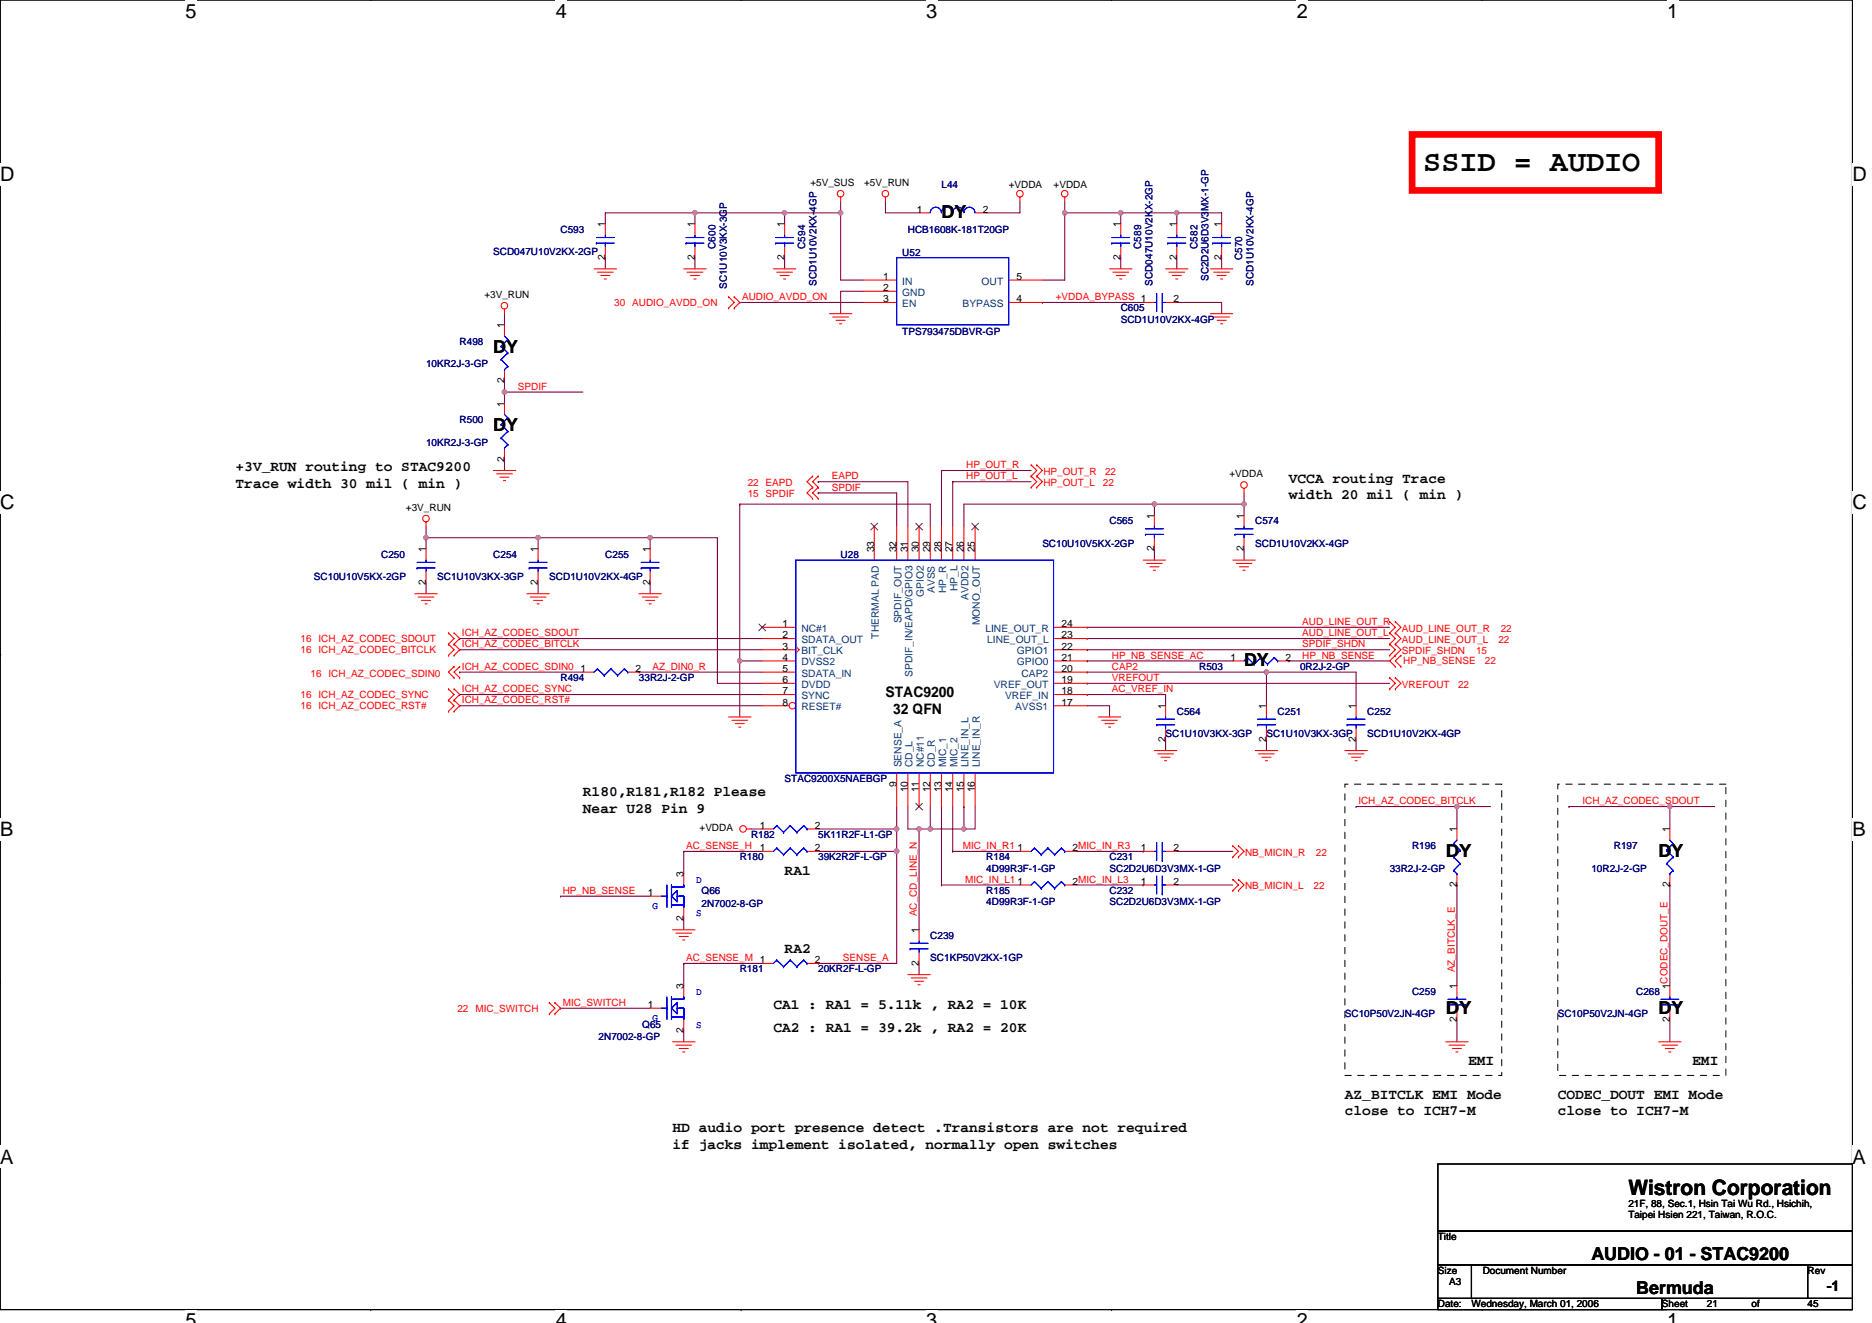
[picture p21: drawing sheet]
<svg xmlns="http://www.w3.org/2000/svg" width="297mm" height="210mm" viewBox="0 0 297 210" stroke-linecap="round" stroke-linejoin="round" font-family="sans-serif">
<defs><g id="words">
<text font-size="4.8" x="225.8" y="27.1">SSID = AUDIO</text>
<text font-size="3.4" x="258.4" y="189.6">Wistron Corporation</text>
<g font-size="3.2">
<text x="29.4" y="2.8">5</text>
<text x="88.2" y="2.8">4</text>
<text x="147" y="2.8">3</text>
<text x="205.8" y="2.8">2</text>
<text x="264.5" y="2.8">1</text>
<text x="0" y="28.8">D</text>
<text x="293.9" y="28.8">D</text>
<text x="0" y="80.8">C</text>
<text x="293.9" y="80.8">C</text>
<text x="0" y="132.7">B</text>
<text x="293.9" y="132.7">B</text>
<text x="0" y="184.7">A</text>
<text x="293.9" y="184.7">A</text>
<text x="29.4" y="210.7">5</text>
<text x="88.2" y="210.7">4</text>
<text x="147" y="210.7">3</text>
<text x="205.8" y="210.7">2</text>
<text x="264.5" y="210.7">1</text>
</g>
<g font-size="2.8">
<text x="149.4" y="34.6">DY</text>
<text x="78.3" y="56">DY</text>
<text x="78.3" y="68.4">DY</text>
<text x="197.4" y="105.8">DY</text>
<text x="229.4" y="136">DY</text>
<text x="263.2" y="136">DY</text>
<text x="229.4" y="160.9">DY</text>
<text x="263.2" y="160.9">DY</text>
<text x="252.5" y="200">AUDIO - 01 - STAC9200</text>
<text x="259.6" y="205.3">Bermuda</text>
</g>
<g font-size="2.3">
<text x="37.4" y="74.8">+3V_RUN routing to STAC9200</text>
<text x="37.4" y="77.4">Trace width 30 mil ( min )</text>
<text x="204.5" y="76.6">VCCA routing Trace</text>
<text x="204.5" y="79.2">width 20 mil ( min )</text>
<text x="140.5" y="110.6">STAC9200</text>
<text x="141.7" y="113.3">32 QFN</text>
<text x="92.5" y="126.4">R180,R181,R182 Please</text>
<text x="92.5" y="129">Near U28 Pin 9</text>
<text x="124.5" y="138.8">RA1</text>
<text x="124.5" y="151.3">RA2</text>
<text x="122.7" y="160.2">CA1 : RA1 = 5.11k , RA2 = 10K</text>
<text x="122.7" y="163.7">CA2 : RA1 = 39.2k , RA2 = 20K</text>
<text x="233" y="169.1">EMI</text>
<text x="268.5" y="169.1">EMI</text>
<text x="106.7" y="179.7">HD audio port presence detect .Transistors are not required</text>
<text x="213.4" y="174.4">AZ_BITCLK EMI Mode</text>
<text x="213.4" y="177">close to ICH7-M</text>
<text x="247.2" y="174.4">CODEC_DOUT EMI Mode</text>
<text x="247.2" y="177">close to ICH7-M</text>
<text x="106.7" y="182.4">if jacks implement isolated, normally open switches</text>
<text x="289.9" y="204.8">-1</text>
</g>
<g font-size="1.6">
<text x="128.6" y="29.5">+5V_SUS</text>
<text x="137.1" y="29.5">+5V_RUN</text>
<text x="160.1" y="29.9">+VDDA</text>
<text x="167.2" y="29.9">+VDDA</text>
<text x="145.5" y="33.8">1</text>
<text x="156" y="33.8">2</text>
<text x="96" y="41.3" transform="rotate(-90 96 41.3)">2</text>
<text x="96" y="36.1" transform="rotate(-90 96 36.1)">1</text>
<text x="110.3" y="41.3" transform="rotate(-90 110.3 41.3)">2</text>
<text x="110.3" y="36.1" transform="rotate(-90 110.3 36.1)">1</text>
<text x="124.5" y="41.3" transform="rotate(-90 124.5 41.3)">2</text>
<text x="124.5" y="36.1" transform="rotate(-90 124.5 36.1)">1</text>
<text x="177.8" y="41.3" transform="rotate(-90 177.8 41.3)">2</text>
<text x="177.8" y="36.1" transform="rotate(-90 177.8 36.1)">1</text>
<text x="186.7" y="41.3" transform="rotate(-90 186.7 41.3)">2</text>
<text x="186.7" y="36.1" transform="rotate(-90 186.7 36.1)">1</text>
<text x="193.8" y="41.3" transform="rotate(-90 193.8 41.3)">2</text>
<text x="193.8" y="36.1" transform="rotate(-90 193.8 36.1)">1</text>
<text x="76.9" y="47.3">+3V_RUN</text>
<text x="140.1" y="44.4">1</text>
<text x="140.1" y="46.2">2</text>
<text x="140.1" y="48">3</text>
<text x="161.3" y="44.4">5</text>
<text x="161.3" y="48">4</text>
<text x="186.2" y="48">2</text>
<text x="80" y="52.1" transform="rotate(-90 80 52.1)">1</text>
<text x="80" y="64.5" transform="rotate(-90 80 64.5)">1</text>
<text x="80" y="60.8" transform="rotate(-90 80 60.8)">2</text>
<text x="80" y="73.3" transform="rotate(-90 80 73.3)">2</text>
<text x="195.1" y="75.7">+VDDA</text>
<text x="64.4" y="81.1">+3V_RUN</text>
<text x="183.2" y="82.3" transform="rotate(-90 183.2 82.3)">1</text>
<text x="197.4" y="82.3" transform="rotate(-90 197.4 82.3)">1</text>
<text x="67.6" y="87.7" transform="rotate(-90 67.6 87.7)">1</text>
<text x="85.4" y="87.7" transform="rotate(-90 85.4 87.7)">1</text>
<text x="103.1" y="87.7" transform="rotate(-90 103.1 87.7)">1</text>
<text x="138.7" y="87.7" transform="rotate(-90 138.7 87.7)">33</text>
<text x="142.3" y="87.7" transform="rotate(-90 142.3 87.7)">32</text>
<text x="144" y="87.7" transform="rotate(-90 144 87.7)">31</text>
<text x="145.8" y="87.7" transform="rotate(-90 145.8 87.7)">30</text>
<text x="147.6" y="87.7" transform="rotate(-90 147.6 87.7)">29</text>
<text x="149.4" y="87.7" transform="rotate(-90 149.4 87.7)">28</text>
<text x="151.1" y="87.7" transform="rotate(-90 151.1 87.7)">27</text>
<text x="152.9" y="87.7" transform="rotate(-90 152.9 87.7)">26</text>
<text x="154.7" y="87.7" transform="rotate(-90 154.7 87.7)">25</text>
<text x="183.2" y="87.5" transform="rotate(-90 183.2 87.5)">2</text>
<text x="197.4" y="87.5" transform="rotate(-90 197.4 87.5)">2</text>
<text x="67.6" y="92.8" transform="rotate(-90 67.6 92.8)">2</text>
<text x="85.4" y="92.8" transform="rotate(-90 85.4 92.8)">2</text>
<text x="103.1" y="92.8" transform="rotate(-90 103.1 92.8)">2</text>
<text x="124.1" y="99.5">1</text>
<text x="124.1" y="101.3">2</text>
<text x="168.4" y="101.3">23</text>
<text x="168.4" y="99.5">24</text>
<text x="92.1" y="106.7">1</text>
<text x="100.9" y="106.7">2</text>
<text x="124.1" y="103.1">3</text>
<text x="124.1" y="104.9">4</text>
<text x="124.1" y="106.7">5</text>
<text x="168.4" y="106.7">20</text>
<text x="168.4" y="104.9">21</text>
<text x="168.4" y="103.1">22</text>
<text x="195.3" y="104.9">1</text>
<text x="204" y="104.9">2</text>
<text x="124.1" y="108.4">6</text>
<text x="124.1" y="110.2">7</text>
<text x="124.1" y="112">8</text>
<text x="168.4" y="112">17</text>
<text x="168.4" y="108.4">19</text>
<text x="168.4" y="110.2">18</text>
<text x="184.9" y="112.5" transform="rotate(-90 184.9 112.5)">1</text>
<text x="200.9" y="112.5" transform="rotate(-90 200.9 112.5)">1</text>
<text x="215.2" y="112.5" transform="rotate(-90 215.2 112.5)">1</text>
<text x="184.9" y="117.7" transform="rotate(-90 184.9 117.7)">2</text>
<text x="200.9" y="117.7" transform="rotate(-90 200.9 117.7)">2</text>
<text x="215.2" y="117.7" transform="rotate(-90 215.2 117.7)">2</text>
<text x="142.3" y="124.8" transform="rotate(-90 142.3 124.8)">9</text>
<text x="144" y="125.8" transform="rotate(-90 144 125.8)">10</text>
<text x="145.8" y="125.8" transform="rotate(-90 145.8 125.8)">11</text>
<text x="147.6" y="125.8" transform="rotate(-90 147.6 125.8)">12</text>
<text x="149.4" y="125.8" transform="rotate(-90 149.4 125.8)">13</text>
<text x="151.1" y="125.8" transform="rotate(-90 151.1 125.8)">14</text>
<text x="152.9" y="125.8" transform="rotate(-90 152.9 125.8)">15</text>
<text x="154.7" y="125.8" transform="rotate(-90 154.7 125.8)">16</text>
<text x="111" y="131.9">+VDDA</text>
<text x="120.6" y="131.6">1</text>
<text x="129.3" y="131.6">2</text>
<text x="120.6" y="135.1">1</text>
<text x="129.3" y="135.1">2</text>
<text x="161.5" y="135.1">1</text>
<text x="170.2" y="135.1">2MIC_IN_R3</text>
<text x="181" y="135.1">1</text>
<text x="186.2" y="135.1">2</text>
<text x="231.2" y="132.1" transform="rotate(-90 231.2 132.1)">1</text>
<text x="264.9" y="132.1" transform="rotate(-90 264.9 132.1)">1</text>
<text x="102.8" y="142.2">1</text>
<text x="108.5" y="139.2" transform="rotate(-90 108.5 139.2)">3</text>
<text x="161.5" y="140.4">1</text>
<text x="170.2" y="140.4">2MIC_IN_L3</text>
<text x="181" y="140.4">1</text>
<text x="186.2" y="140.4">2</text>
<text x="231.2" y="140.8" transform="rotate(-90 231.2 140.8)">2</text>
<text x="264.9" y="140.8" transform="rotate(-90 264.9 140.8)">2</text>
<text x="108.5" y="146.2" transform="rotate(-90 108.5 146.2)">2</text>
<text x="145.8" y="148.1" transform="rotate(-90 145.8 148.1)">1</text>
<text x="129.3" y="152.9">2</text>
<text x="145.8" y="153.3" transform="rotate(-90 145.8 153.3)">2</text>
<text x="102.8" y="160">1</text>
<text x="108.5" y="157" transform="rotate(-90 108.5 157)">3</text>
<text x="231.2" y="157" transform="rotate(-90 231.2 157)">1</text>
<text x="264.9" y="157" transform="rotate(-90 264.9 157)">1CODEC_DOUT_E</text>
<text x="108.5" y="164" transform="rotate(-90 108.5 164)">2</text>
<text x="231.2" y="162.2" transform="rotate(-90 231.2 162.2)">2</text>
<text x="264.9" y="162.2" transform="rotate(-90 264.9 162.2)">2</text>
<text x="258.4" y="191.5">21F, 88, Sec.1, Hsin Tai Wu Rd., Hsichih,</text>
<text x="228.2" y="196.8">Title</text>
<text x="258.4" y="193.3">Taipei Hsien 221, Taiwan, R.O.C.</text>
<text x="228.2" y="202.2">Size</text>
<text x="229.9" y="203.9">A3</text>
<text x="235.3" y="202.2">Document Number</text>
<text x="286.8" y="202.2">Rev</text>
<text x="228.2" y="207.5">Date:</text>
<text x="233.5" y="207.5">Wednesday, March 01, 2006</text>
<text x="263.7" y="207.5">Sheet</text>
<text x="270.8" y="207.5">21</text>
<text x="277.9" y="207.5">of</text>
<text x="286.8" y="207.5">45</text>
</g>
<g font-size="1.6" fill="#000080">
<text x="149.4" y="29.9">L44</text>
<text x="78.3" y="40.5">SCD047U10V2KX-2GP</text>
<text x="88.9" y="37">C593</text>
<text x="113.5" y="39.5" transform="rotate(-90 113.5 39.5)">C600</text>
<text x="127.8" y="39.5" transform="rotate(-90 127.8 39.5)">C594</text>
<text x="143.2" y="40.7">U52</text>
<text x="144.1" y="37">HCB1608K-181T20GP</text>
<text x="181.1" y="39.5" transform="rotate(-90 181.1 39.5)">C589</text>
<text x="190" y="39.5" transform="rotate(-90 190 39.5)">C582</text>
<text x="197.1" y="41.3" transform="rotate(-90 197.1 41.3)">C570</text>
<text x="115.3" y="45.9" transform="rotate(-90 115.3 45.9)">SC1U10V3KX-3GP</text>
<text x="129.5" y="45.3" transform="rotate(-90 129.5 45.3)">SCD1U10V2KX-4GP</text>
<text x="182.9" y="45.3" transform="rotate(-90 182.9 45.3)">SCD047U10V2KX-2GP</text>
<text x="191.8" y="44.6" transform="rotate(-90 191.8 44.6)">SC2D2U6D3V3MX-1-GP</text>
<text x="198.9" y="45.3" transform="rotate(-90 198.9 45.3)">SCD1U10V2KX-4GP</text>
<text x="143.2" y="53.1">TPS793475DBVR-GP</text>
<text x="177.8" y="49.4">C605</text>
<text x="177.8" y="51.2">SCD1U10V2KX-4GP</text>
<text x="67.6" y="58.3">10KR2J-3-GP</text>
<text x="72.9" y="54.8">R498</text>
<text x="67.6" y="70.8">10KR2J-3-GP</text>
<text x="72.9" y="67.2">R500</text>
<text x="176.1" y="83.2">C565</text>
<text x="199.2" y="83.2">C574</text>
<text x="60.5" y="88.5">C250</text>
<text x="78.3" y="88.5">C254</text>
<text x="96.1" y="88.5">C255</text>
<text x="133.4" y="88.5">U28</text>
<text x="165.4" y="86.8">SC10U10V5KX-2GP</text>
<text x="199.2" y="86.8">SCD1U10V2KX-4GP</text>
<text x="49.8" y="92.1">SC10U10V5KX-2GP</text>
<text x="69.4" y="92.1">SC1U10V3KX-3GP</text>
<text x="87.2" y="92.1">SCD1U10V2KX-4GP</text>
<text x="190.3" y="106.3">R503</text>
<text x="206.3" y="106.3">0R2J-2-GP</text>
<text x="88.9" y="108.1">R494</text>
<text x="101.4" y="108.1">33R2J-2-GP</text>
<text x="186.7" y="113.4">C564</text>
<text x="202.7" y="113.4">C251</text>
<text x="217" y="113.4">C252</text>
<text x="185" y="117">SC1U10V3KX-3GP</text>
<text x="201" y="117">SC1U10V3KX-3GP</text>
<text x="217" y="117">SCD1U10V2KX-4GP</text>
<text x="124.5" y="124.1">STAC9200X5NAEBGP</text>
<text x="117.4" y="136.5">R180</text>
<text x="119.2" y="133">R182</text>
<text x="129.8" y="133">5K11R2F-L1-GP</text>
<text x="129.8" y="136.5">39K2R2F-L-GP</text>
<text x="156.5" y="136.5">R184</text>
<text x="176.1" y="136.5">C231</text>
<text x="224.1" y="134.8">R196</text>
<text x="256.1" y="134.8">R197</text>
<text x="111.3" y="141.9">Q66</text>
<text x="156.5" y="141.9">R185</text>
<text x="156.5" y="143.7">4D99R3F-1-GP</text>
<text x="156.5" y="138.3">4D99R3F-1-GP</text>
<text x="176.1" y="141.9">C232</text>
<text x="176.1" y="143.7">SC2D2U6D3V3MX-1-GP</text>
<text x="176.1" y="138.3">SC2D2U6D3V3MX-1-GP</text>
<text x="220.5" y="138.3">33R2J-2-GP</text>
<text x="252.5" y="138.3">10R2J-2-GP</text>
<text x="111.3" y="144">2N7002-8-GP</text>
<text x="147.6" y="149">C239</text>
<text x="117.4" y="154.3">R181</text>
<text x="129.8" y="154.3">20KR2F-L-GP</text>
<text x="147.6" y="152.5">SC1KP50V2KX-1GP</text>
<text x="213.4" y="161.4">SC10P50V2JN-4GP</text>
<text x="224.1" y="157.9">C259</text>
<text x="247.2" y="161.4">SC10P50V2JN-4GP</text>
<text x="259.6" y="157.9">C268</text>
<text x="95" y="165">2N7002-8-GP</text>
<text x="101.9" y="163.2">Q65</text>
</g>
<g font-size="1.6" fill="#f00">
<text x="117.7" y="47.6">AUDIO_AVDD_ON</text>
<text x="167.5" y="47.6">+VDDA_BYPASS 1</text>
<text x="97.5" y="48.5">30 AUDIO_AVDD_ON</text>
<text x="82.2" y="61.9">SPDIF</text>
<text x="118.6" y="77.2">22 EAPD</text>
<text x="132" y="77.9">SPDIF</text>
<text x="132" y="76.1">EAPD</text>
<text x="153.3" y="76.1">HP_OUT_L</text>
<text x="153.3" y="74.3">HP_OUT_R</text>
<text x="165.6" y="75.4">HP_OUT_R</text>
<text x="165.6" y="77.2">HP_OUT_L</text>
<text x="175" y="77.2">22</text>
<text x="175.3" y="75.4">22</text>
<text x="118.6" y="78.9">15 SPDIF</text>
<text x="47.7" y="101.9">16 ICH_AZ_CODEC_SDOUT</text>
<text x="73.3" y="101">ICH_AZ_CODEC_SDOUT</text>
<text x="206.6" y="101">AUD_LINE_OUT_L</text>
<text x="206.6" y="99.2">AUD_LINE_OUT_R</text>
<text x="222.5" y="100.3">AUD_LINE_OUT_R</text>
<text x="238.1" y="100.3">22</text>
<text x="47.7" y="103.7">16 ICH_AZ_CODEC_BITCLK</text>
<text x="49.3" y="107.4">16 ICH_AZ_CODEC_SDIN0</text>
<text x="73.3" y="106.3">ICH_AZ_CODEC_SDIN0</text>
<text x="73.3" y="102.8">ICH_AZ_CODEC_BITCLK</text>
<text x="103.5" y="106.3">AZ_DIN0_R</text>
<text x="176.4" y="106.3">CAP2</text>
<text x="176.4" y="104.5">HP_NB_SENSE_AC</text>
<text x="206.6" y="102.8">SPDIF_SHDN</text>
<text x="206.6" y="104.5">HP_NB_SENSE</text>
<text x="222.5" y="103.8">SPDIF_SHDN</text>
<text x="222.5" y="102">AUD_LINE_OUT_L</text>
<text x="222.6" y="105.4">HP_NB_SENSE</text>
<text x="234.2" y="103.8">15</text>
<text x="235.6" y="105.4">22</text>
<text x="237.8" y="102">22</text>
<text x="47.7" y="110.8">16 ICH_AZ_CODEC_SYNC</text>
<text x="47.7" y="112.5">16 ICH_AZ_CODEC_RST#</text>
<text x="73.3" y="109.9">ICH_AZ_CODEC_SYNC</text>
<text x="73.3" y="111.7">ICH_AZ_CODEC_RST#</text>
<text x="176.4" y="109.9">AC_VREF_IN</text>
<text x="176.4" y="108.1">VREFOUT</text>
<text x="222.5" y="109.2">VREFOUT</text>
<text x="231.3" y="109.2">22</text>
<text x="215.5" y="127.7">ICH_AZ_CODEC_BITCLK</text>
<text x="251.1" y="127.7">ICH_AZ_CODEC_SDOUT</text>
<text x="108.9" y="134.8">AC_SENSE_H</text>
<text x="152.8" y="134.8">MIC_IN_R1</text>
<text x="197.6" y="135.8">NB_MICIN_R</text>
<text x="208.8" y="135.8">22</text>
<text x="89.3" y="141.9">HP_NB_SENSE</text>
<text x="153.1" y="140.1">MIC_IN_L1</text>
<text x="197.6" y="141.2">NB_MICIN_L</text>
<text x="208.4" y="141.2">22</text>
<text x="145.5" y="145.4" transform="rotate(-90 145.5 145.4)">AC_CD_LINE_N</text>
<text x="108.9" y="152.5">AC_SENSE_M 1</text>
<text x="133.7" y="152.5">SENSE_A</text>
<text x="230.8" y="154.3" transform="rotate(-90 230.8 154.3)">AZ_BITCLK_E</text>
<text x="72.6" y="160.5">22 MIC_SWITCH</text>
<text x="89.3" y="159.7">MIC_SWITCH</text>
</g>
<g font-size="1.6" fill="#004080">
<text x="143.2" y="45.2">IN</text>
<text x="143.2" y="46.9">GND</text>
<text x="155.8" y="45.2">OUT</text>
<text x="143.2" y="48.7">EN</text>
<text x="152.7" y="48.7">BYPASS</text>
<text x="146.6" y="94.8" transform="rotate(-90 146.6 94.8)">GPIO2</text>
<text x="148.4" y="94.1" transform="rotate(-90 148.4 94.1)">AVSS</text>
<text x="150.1" y="94.1" transform="rotate(-90 150.1 94.1)">HP_R</text>
<text x="151.9" y="93.9" transform="rotate(-90 151.9 93.9)">HP_L</text>
<text x="153.7" y="95.2" transform="rotate(-90 153.7 95.2)">AVDD2</text>
<text x="127.2" y="100.3">NC#1</text>
<text x="139.5" y="101.4" transform="rotate(-90 139.5 101.4)">THERMAL PAD</text>
<text x="143" y="98.9" transform="rotate(-90 143 98.9)">SPDIF_OUT</text>
<text x="155.5" y="99.2" transform="rotate(-90 155.5 99.2)">MONO_OUT</text>
<text x="156.4" y="100.3">LINE_OUT_R</text>
<text x="127.2" y="102.1">SDATA_OUT</text>
<text x="127.2" y="103.8">BIT_CLK</text>
<text x="127.2" y="105.6">DVSS2</text>
<text x="127.2" y="107.4">SDATA_IN</text>
<text x="144.8" y="107.4" transform="rotate(-90 144.8 107.4)">SPDIF_IN/EAPD/GPIO3</text>
<text x="156.6" y="102.1">LINE_OUT_L</text>
<text x="161.4" y="105.6">GPIO0</text>
<text x="161.4" y="103.8">GPIO1</text>
<text x="162.1" y="107.4">CAP2</text>
<text x="127.2" y="109.2">DVDD</text>
<text x="127.2" y="111">SYNC</text>
<text x="127.2" y="112.7">RESET#</text>
<text x="157.7" y="109.2">VREF_OUT</text>
<text x="159.5" y="111">VREF_IN</text>
<text x="161.1" y="112.7">AVSS1</text>
<text x="143" y="121.8" transform="rotate(-90 143 121.8)">SENSE_A</text>
<text x="144.8" y="121.8" transform="rotate(-90 144.8 121.8)">CD_L</text>
<text x="146.6" y="121.8" transform="rotate(-90 146.6 121.8)">NC#11</text>
<text x="148.4" y="121.8" transform="rotate(-90 148.4 121.8)">CD_R</text>
<text x="150.1" y="121.8" transform="rotate(-90 150.1 121.8)">MIC_1</text>
<text x="151.9" y="121.8" transform="rotate(-90 151.9 121.8)">MIC_2</text>
<text x="153.7" y="121.8" transform="rotate(-90 153.7 121.8)">LINE_IN_L</text>
<text x="155.5" y="121.8" transform="rotate(-90 155.5 121.8)">LINE_IN_R</text>
</g>
<g font-size="1.6" fill="#00f">
<text x="110.4" y="140.1">D</text>
<text x="103.5" y="144.2">G</text>
<text x="110.4" y="145.4">S</text>
<text x="103.5" y="162">G</text>
<text x="110.4" y="157.9">D</text>
<text x="110.4" y="163.2">S</text>
</g>
</g></defs>
<path d="M0 0h293.9v207.9h-293.9z" fill="none" stroke="#000" stroke-width=".17"/>
<g fill="#fff">
<path d="M29.4 0h1.8v3.5h-1.8z"/>
<path d="M29.4 207.9h1.8v2h-1.8z"/>
</g>
<path d="M58.8 0h.1M58.8 207.9h.1" fill="none" stroke="#000" stroke-width=".17"/>
<g fill="#fff">
<path d="M88.2 0h1.8v3.5h-1.8z"/>
<path d="M88.2 207.9h1.8v2h-1.8z"/>
</g>
<path d="M117.6 0h.1M117.6 207.9h.1" fill="none" stroke="#000" stroke-width=".17"/>
<g fill="#fff">
<path d="M147 0h1.7v3.5h-1.7z"/>
<path d="M147 207.9h1.7v2h-1.7z"/>
</g>
<path d="M176.4 0h.1M176.4 207.9h.1" fill="none" stroke="#000" stroke-width=".17"/>
<g fill="#fff">
<path d="M205.8 0h1.7v3.5h-1.7z"/>
<path d="M205.8 207.9h1.7v2h-1.7z"/>
</g>
<path d="M235.2 0h.1M235.2 207.9h.1" fill="none" stroke="#000" stroke-width=".17"/>
<g fill="#fff">
<path d="M264.5 0h1.8v3.5h-1.8z"/>
<path d="M264.5 207.9h1.8v2h-1.8z"/>
<path d="M0 26h2.3v3.5h-2.3z"/>
<path d="M293.9 26h2.3v3.5h-2.3z"/>
<path d="M0 77.9h2.3v3.5h-2.3z"/>
<path d="M293.9 77.9h2.3v3.5h-2.3z"/>
</g>
<path d="M0 52h.1M293.9 52h.1" fill="none" stroke="#000" stroke-width=".17"/>
<g fill="#fff">
<path d="M0 129.9h2.1v3.5h-2.1z"/>
<path d="M293.9 129.9h2.1v3.5h-2.1z"/>
</g>
<path d="M0 103.9h.1M293.9 103.9h.1" fill="none" stroke="#000" stroke-width=".17"/>
<path d="M0 103.9h.1" fill="none" stroke="#000" stroke-width=".16"/>
<g fill="#fff">
<path d="M0 181.9h2.2v3.5h-2.2z"/>
<path d="M293.9 181.9h2.2v3.5h-2.2z"/>
</g>
<path d="M0 155.9h.1M293.9 155.9h.1M228.2 184.7h65.7v10.7h-65.7zM228.2 195.4h65.7v5.3h-65.7zM228.2 200.7h5.3v5.4h-5.3zM228.2 206.1h35.5v1.8h-35.5zM233.5 200.7h53.3v5.4h-53.3zM263.7 206.1h30.2v1.8h-30.2zM286.8 200.7h7.1v5.4h-7.1z" fill="none" stroke="#000" stroke-width=".17"/>
<g fill="none" stroke="#800040" stroke-width=".17">
<path d="M110.3 33.8h-14.2v1.8M110.3 33.8v1.8M110.3 33.8h.1M110.3 33.8h23.1M124.5 33.8v1.8M124.5 33.8h.1M133.4 33.8h.1M133.4 33.8v10.6h3.5M133.4 32v1.8M140.5 32v1.8h5.3M161.8 32v1.8h-5.3M168.9 33.8v10.6h-3.5"/>
<path d="M168.9 32v1.8M168.9 33.8h.1M168.9 33.8h17.8M177.8 33.8v1.8M177.8 33.8h.1M186.7 33.8v1.8M186.7 33.8h7.1v1.8M80 49.8v1.8M96.1 40.9v1.8M110.3 40.9v1.8M117.4 48h.1M117.4 48h19.5"/>
<path d="M124.5 40.9v1.8M136.9 46.2h-3.5v3.6M165.4 48h.1M165.4 48h16M177.8 40.9v1.8M186.7 48h7.1v1.8M186.7 40.9v1.8M193.8 40.9v1.8M80 60.5v1.7M80 62.2v1.8M80 72.9v1.8M80 62.2h.1"/>
<path d="M80 62.2h12.5M129.8 78.2h.1M129.8 78.2h12.5v5.4M129.8 76.5h.1M129.8 76.5h14.3v7.1M149.4 74.7h.1M149.4 74.7v8.9M149.4 74.7h14.2M151.2 76.5h.1M151.2 76.5v7.1M151.2 76.5h12.4M197.4 78.2v1.8"/>
<path d="M67.6 85.3h46.2v23.2h7.1M67.6 83.6v1.7M67.6 85.3h.1M67.6 85.3v1.8M67.6 92.5v1.7M85.4 92.5v1.7M85.4 85.3v1.8M85.4 85.3h.1M103.2 92.5v1.7M103.2 85.3h.1M103.2 85.3v1.8M117.4 80h30.2v3.6"/>
<path d="M117.4 80v24.9h3.5M117.4 80h.1M172.5 99.6h.1M172.5 99.6h48M183.2 87.1v1.8M183.2 80v1.8M183.2 80h.1M183.2 80h-30.3v3.6M183.2 80h14.2M197.4 87.1v1.8M197.4 80v1.8M72.9 110.2h.1"/>
<path d="M72.9 112h.1M72.9 101.3h.1M72.9 106.7h.1M72.9 103.1h.1M72.9 110.2h48M72.9 106.7h19.6M72.9 101.3h48M72.9 112h48M72.9 103.1h48M101.4 106.7h.1M101.4 106.7h19.5M117.4 104.9v8.9"/>
<path d="M172.5 106.7h42.7v5.3M172.5 110.2h12.5v1.8M172.5 112h3.6v1.8M172.5 110.2h.1M172.5 108.5h.1M172.5 101.3h.1M172.5 103.1h.1M172.5 106.7h.1M172.5 104.9h.1M172.5 108.5h48M172.5 101.3h48M172.5 103.1h48"/>
<path d="M172.5 104.9h23.1M185 117.3v1.8M201 117.3v1.8M201 106.7v5.3M201 106.7h.1M204.5 104.9h.1M204.5 104.9h16M215.2 117.3v1.8M108.5 135.1v3.6M108.5 135.1h.1M108.5 135.1h12.4M119.2 131.6h1.7"/>
<path d="M129.8 135.1h12.5M129.8 131.6h12.5M142.3 131.6h.1M142.3 135.1h.1M142.3 128v24.9h-12.5M144.1 128v3.6h1.7M145.8 131.6h.1M145.8 131.6h1.8M145.8 131.6v16M147.6 128v3.6M149.4 128v12.5M151.2 128v7.1"/>
<path d="M151.2 135.1h.1M151.2 135.1h10.6M152.9 128v3.6h-5.3M152.9 128h.1M154.7 128v3.6h-1.8M170.7 135.1h10.7M181.4 135.1h.1M186.7 135.1h8.9M215.2 128h.1M215.2 128h16M231.2 128h5.3M231.2 128h.1"/>
<path d="M231.2 128v3.6M249 128h.1M249 128h16M265 128h.1M265 128h7.1M265 128v3.6M88.9 142.2h.1M88.9 142.2h14.3M108.5 145.8v1.8M108.5 152.9h.1M108.5 152.9h12.4M108.5 152.9v3.6"/>
<path d="M129.8 152.9h.1M145.8 152.9v1.8M149.4 140.5h.1M149.4 140.5h12.4M170.7 140.5h10.7M181.4 140.5h.1M186.7 140.5h8.9M231.2 140.5h.1M231.2 140.5v16M265 140.5h.1M265 140.5v16M88.9 160h.1"/>
<path d="M88.9 160h14.3M108.5 163.6v1.8M231.2 161.8v3.6M265 161.8v3.6"/>
</g>
<g fill="#f0f" stroke="#f0f" stroke-width=".17">
<circle cx="133.4" cy="33.8" r=".35"/>
<circle cx="117.4" cy="104.9" r=".35"/>
<circle cx="147.6" cy="131.6" r=".35"/>
<circle cx="145.8" cy="131.6" r=".35"/>
<circle cx="142.3" cy="131.6" r=".35"/>
<circle cx="142.3" cy="135.1" r=".35"/>
<circle cx="200.9" cy="106.7" r=".35"/>
<circle cx="197.4" cy="80" r=".35"/>
<circle cx="183.2" cy="80" r=".35"/>
<circle cx="103.2" cy="85.3" r=".35"/>
<circle cx="85.4" cy="85.3" r=".35"/>
<circle cx="124.5" cy="33.8" r=".35"/>
<circle cx="110.3" cy="33.8" r=".35"/>
<circle cx="177.8" cy="33.8" r=".35"/>
<circle cx="168.9" cy="33.8" r=".35"/>
<circle cx="186.7" cy="33.8" r=".35"/>
<circle cx="80" cy="62.2" r=".35"/>
<circle cx="152.9" cy="131.6" r=".35"/>
<circle cx="264.9" cy="128" r=".35"/>
<circle cx="231.2" cy="128" r=".35"/>
<circle cx="67.6" cy="85.3" r=".35"/>
</g>
<g fill="none" stroke="#f00" stroke-width=".17">
<path d="M110.3 35.6v1.7M110.3 39.1v1.8M124.5 35.6v1.7M124.5 39.1v1.8M133.4 31.3v.7M140.5 31.3v.7M161.8 31.3v.7M168.9 31.3v.7M177.8 35.6v1.7M177.8 39.1v1.8M186.7 35.6v1.7M186.7 39.1v1.8"/>
<path d="M193.8 35.6v1.7M193.8 39.1v1.8M80 49.1v.7M80 51.6v1.7M80 58.7v1.8M94.3 42.7h3.5M94.8 43.2h2.5M95.3 43.7h1.5M95.9 44.3h.3M108.5 42.7h3.6M109 43.2h2.5M109.6 43.7h1.4"/>
<path d="M110.1 44.3h.3M115.6 48.9h.1M115.6 47.1h.1M115.6 47.1l.9 .9-.9 .9M116.5 47.1h.1M116.5 48.9h.1M116.5 47.1l.9 .9-.9 .9M122.7 42.7h3.6M123.3 43.2h2.4M123.8 43.7h1.4M124.3 44.3h.4M131.6 49.8h3.6"/>
<path d="M132.1 50.3h2.5M132.7 50.8h1.4M133.2 51.4h.4M136.9 48h5.4M136.9 44.4h5.4M136.9 46.2h5.4M160.1 48h5.3M160.1 44.4h5.3M176.1 42.7h3.5M176.6 43.2h2.5M177.1 43.7h1.5M177.7 44.3h.3"/>
<path d="M181.4 48h1.8M185 42.7h3.5M185 48h1.7M185.5 43.2h2.5M186 43.7h1.4M186.6 44.3h.3M192.1 49.8h3.5M192.1 42.7h3.5M192.6 50.3h2.5M192.6 43.2h2.5M193.1 50.8h1.5M193.1 43.7h1.5"/>
<path d="M193.7 51.4h.3M193.7 44.3h.3M78.3 74.7h3.5M78.8 75.2h2.5M79.3 75.7h1.5M79.9 76.3h.3M128.9 77.3h.1M128.9 79.1h.1M128.9 75.6h.1M128.9 77.3l-.8 .9 .8 .9M128.9 75.6l-.8 .9 .8 .8M129.8 77.3h.1"/>
<path d="M129.8 79.1h.1M129.8 75.6h.1M129.8 77.3l-.9 .9 .9 .9M129.8 75.6l-.9 .9 .9 .8M163.6 73.8h.1M163.6 75.6h.1M163.6 77.3h.1M163.6 73.8l.9 .9-.9 .9M163.6 75.6l.9 .9-.9 .8M164.5 73.8h.1M164.5 75.6h.1M164.5 77.3h.1"/>
<path d="M164.5 73.8l.9 .9-.9 .9M164.5 75.6l.9 .9-.9 .8M197.4 77.5v.7M65.8 94.2h3.6M66.4 94.8h2.5M66.9 95.3h1.4M67.4 95.8h.4M67.6 82.8v.8M67.6 87.1v1.8M67.6 90.7v1.8M83.6 94.2h3.6M84.1 94.8h2.5"/>
<path d="M84.7 95.3h1.4M85.2 95.8h.4M101.4 94.2h3.5M101.9 94.8h2.5M102.4 95.3h1.5M103 95.8h.3M120.9 99.6h5.4M181.4 88.9h3.6M181.9 89.4h2.5M182.5 90h1.4M183 90.5h.3M183.2 81.8v1.8"/>
<path d="M183.2 85.3v1.8M195.6 88.9h3.6M196.1 89.4h2.5M196.7 90h1.4M197.2 90.5h.4M197.4 81.8v1.8M197.4 85.3v1.8M220.5 98.7h.1M220.5 98.7l.9 .9-.9 .9M221.4 98.7h.1M221.4 98.7l.9 .9-.9 .9M71.2 102.2h.1"/>
<path d="M71.2 100.5h.1M71.2 104h.1M71.2 111.1h.1M71.2 109.3h.1M71.2 112.9h.1M71.2 100.5l.8 .8-.8 .9M71.2 102.2l.8 .9-.8 .9M71.2 109.3l.8 .9-.8 .9M71.2 111.1l.8 .9-.8 .9M72 105.8h.1M72 107.6h.1M72 100.5h.1"/>
<path d="M72 102.2h.1M72 104h.1M72 109.3h.1M72 111.1h.1M72 112.9h.1M72 105.8l-.8 .9 .8 .9M72 100.5l.9 .8-.9 .9M72 102.2l.9 .9-.9 .9M72 109.3l.9 .9-.9 .9M72 111.1l.9 .9-.9 .9M72.9 105.8h.1M72.9 107.6h.1"/>
<path d="M72.9 105.8l-.9 .9 .9 .9M92.5 106.7h1.8M99.6 106.7h1.8M115.6 113.8h3.6M116.1 114.3h2.5M116.7 114.9h1.4M117.2 115.4h.4M120.9 106.7h5.4M120.9 104.9h5.4M120.9 101.3h5.4M120.9 103.1h5.4M120.9 108.5h5.4"/>
<path d="M120.9 110.2h5.4M126.3 102.6l.5 .5-.5 .6M174.3 113.8h3.5M174.8 114.3h2.5M175.3 114.9h1.5M175.9 115.4h.3M183.2 119.1h3.5M183.7 119.7h2.5M185 112v1.8M185 115.6v1.7M195.6 104.9h1.8M199.2 119.1h3.5"/>
<path d="M199.7 119.7h2.5M201 112v1.8M201 115.6v1.7M202.7 104.9h1.8M213.4 119.1h3.6M213.9 119.7h2.5M215.2 112v1.8M215.2 115.6v1.7M220.5 102.2h.1M220.5 104h.1M220.5 100.5h.1M220.5 107.6h.1"/>
<path d="M220.5 109.3h.1M220.5 102.2l.9 .9-.9 .9M220.5 100.5l.9 .8-.9 .9M220.5 107.6l.9 .9-.9 .8M221.4 104h.1M221.4 105.8h.1M221.4 102.2h.1M221.4 100.5h.1M221.4 107.6h.1M221.4 109.3h.1M221.4 102.2l.9 .9-1.8 1.8 .9 .9M221.4 100.5l.9 .8-.9 .9"/>
<path d="M221.4 107.6l.9 .9-.9 .8M222.3 105.8h.1M222.3 104h.1M222.3 104l-.9 .9 .9 .9M108.5 138.7v1.8M118.4 131.6h.8M120.9 131.6h1.8M120.9 135.1h1.8M128.1 131.6h1.7M128.1 135.1h1.7M184.2 120.2h1.5M184.8 120.7h.3"/>
<path d="M195.6 139.6h.1M195.6 134.2h.1M195.6 136h.1M195.6 139.6l.9 .9-.9 .9M195.6 134.2l.9 .9-.9 .9M196.5 139.6h.1M196.5 134.2h.1M196.5 136h.1M196.5 139.6l.9 .9-.9 .9M196.5 134.2l.9 .9-.9 .9M200.2 120.2h1.5M200.8 120.7h.3"/>
<path d="M214.5 120.2h1.4M215 120.7h.3M231.2 131.6v1.7M231.2 138.7v1.8M265 131.6v1.7M265 138.7v1.8M87.2 159.1h.1M87.2 159.1l.9 .9-.9 .9M88.1 159.1h.1M88.1 159.1l.8 .9-.8 .9M103.2 142.2h1.7M106.7 147.6h3.6"/>
<path d="M107.2 148.1h2.5M107.8 148.6h1.4M108.3 149.2h.4M108.5 144v1.8M108.5 156.5v1.7M120.9 152.9h1.8M128.1 152.9h1.7M144.1 154.7h3.5M144.6 155.2h2.5M145.1 155.7h1.5M145.7 156.3h.3M145.8 147.6v1.8"/>
<path d="M145.8 151.1v1.8M161.8 140.5h1.8M168.9 140.5h1.8M181.4 140.5h1.8M185 140.5h1.7M195.6 141.4h.1M196.5 141.4h.1M231.2 156.5v1.7M265 156.5v1.7M87.2 160.9h.1M88.1 160.9h.1M103.2 160h1.7"/>
<path d="M106.7 165.4h3.6M107.2 165.9h2.5M107.8 166.4h1.4M108.3 167h.4M108.5 161.8v1.8M229.4 165.4h3.6M229.9 165.9h2.5M230.5 166.4h1.4M231 167h.3M231.2 160v1.8M263.2 165.4h3.5M263.7 165.9h2.5"/>
<path d="M264.2 166.4h1.5M264.8 167h.3M265 160v1.8"/>
<circle cx="133.4" cy="30.7" r=".52"/>
<circle cx="140.5" cy="30.7" r=".52"/>
<circle cx="161.8" cy="30.7" r=".52"/>
<circle cx="168.9" cy="30.7" r=".52"/>
<circle cx="80" cy="48.5" r=".52"/>
<circle cx="197.4" cy="77" r=".52"/>
<circle cx="67.6" cy="82.3" r=".52"/>
<circle cx="117.9" cy="131.6" r=".52"/>
</g>
<path d="M213.4 124.5h24.9v46.2h-24.9zM247.2 124.5h26.7v46.2h-26.7z" fill="none" stroke="#000" stroke-width=".16" stroke-dasharray="1 1 1 1 1 1 1 1"/>
<path d="M224.1 21.3h39.1v8.9h-39.1z" fill="none" stroke="#f00" stroke-width="1.1"/>
<g fill="none" stroke="#00f" stroke-width=".17">
<path d="M108.9 37.7h2.8M108.9 38.6h.1M108.9 38.6h2.8M110.3 37.3v.4M110.3 38.6v.5M123.1 37.7h2.8M123.1 38.6h.1M123.1 38.6h2.8M124.5 37.3v.4M124.5 38.6v.5M176.4 37.7h2.9M176.4 38.6h.1"/>
<path d="M176.4 38.6h2.9M177.8 37.3v.4M177.8 38.6v.5M185.3 37.7h2.8M185.3 38.6h.1M185.3 38.6h2.8M186.7 37.3v.4M186.7 38.6v.5M192.4 37.7h2.9M192.4 38.6h.1M192.4 38.6h2.9M193.8 37.3v.4"/>
<path d="M193.8 38.6v.5M79.5 54.9h.1M79.5 57.1h.1M79.5 54.9l1.1 1.1M79.5 57.1l1.1 1M80 58.7h.1M80 53.3l.6 .6M80.6 53.9h.1M80.6 56h.1M80.6 58.1h.1M80.6 53.9l-1.1 1M80.6 56l-1.1 1.1"/>
<path d="M80.6 58.1l-.6 .6M142.3 40.9h17.8v10.7h-17.8zM183.2 48h.3M183.5 46.6v2.8M184.4 48h.6M184.4 49.4h.1M184.4 46.6v2.8M66.2 89.3h2.8M66.2 90.1h.1M66.2 90.1h2.8M67.6 88.9v.4M67.6 90.1v.6"/>
<path d="M181.8 83.9h2.8M181.8 84.8h.1M181.8 84.8h2.8M183.2 83.6v.3M183.2 84.8v.5M196 83.9h2.8M196 84.8h.1M196 84.8h2.8M197.4 83.6v.3M197.4 84.8v.5M94.8 106.2h.1M94.8 106.2l-.5 .5"/>
<path d="M94.8 106.2l1.1 1M95.9 107.2h.1M96.9 106.2h.1M96.9 106.2l-1 1M96.9 106.2l1.1 1M98 107.2h.1M99.1 106.2h.1M99.1 106.2l-1.1 1M99.1 106.2l.5 .5M99.6 106.7h.1M183.5 114.2h2.9M183.5 115h.1"/>
<path d="M183.5 115h2.9M185 113.8v.4M185 115v.6M197.9 104.4h.1M197.9 104.4l-.5 .5M197.9 104.4l1.1 1M199 105.4h.1M199.5 114.2h2.9M199.5 115h.1M199.5 115h2.9M200.1 104.4h.1M200.1 104.4l-1.1 1"/>
<path d="M200.1 104.4l1 1M201 113.8v.4M201 115v.6M201.1 105.4h.1M202.2 104.4h.1M202.2 104.4l-1.1 1M202.2 104.4l.5 .5M202.7 104.9h.1M213.8 114.2h2.8M213.8 115h.1M213.8 115h2.8M215.2 113.8v.4"/>
<path d="M215.2 115v.6M123.3 131h.1M123.3 134.6h.1M123.3 131l-.6 .6M123.3 131l1 1.1M123.3 134.6l-.6 .5M123.3 134.6l1 1.1M124.3 132.1h.1M124.3 135.7h.1M125.4 131h.1M125.4 134.6h.1M125.4 131l-1.1 1.1"/>
<path d="M125.4 131l1 1.1M125.4 134.6l-1.1 1.1M125.4 134.6l1 1.1M126.4 132.1h.1M126.4 135.7h.1M127.5 131h.1M127.5 134.6h.1M127.5 131l-1.1 1.1M127.5 131l.6 .6M127.5 134.6l-1.1 1.1M127.5 134.6l.6 .5M128.1 131.6h.1"/>
<path d="M128.1 135.1h.1M164.1 139.9h.1M164.1 139.9l-.5 .6M164.1 139.9l1.1 1.1M166.3 139.9h.1M166.3 139.9l-1.1 1.1M166.3 139.9l1 1.1M168.4 139.9h.1M168.4 139.9l-1.1 1.1M168.4 139.9l.5 .6M183.5 139v2.9M184.4 139v2.9"/>
<path d="M230.6 133.9h.1M230.6 136h.1M230.6 138.2h.1M230.6 133.9l1.1 1.1M230.6 136l1.1 1.1M230.6 138.2l.6 .5M231.2 138.7h.1M231.2 133.3l-.6 .6M231.7 135h.1M231.7 137.1h.1M231.7 135l-1.1 1M231.7 137.1l-1.1 1.1"/>
<path d="M264.4 135h.1M264.4 137.1h.1M264.4 135l1.1 1M264.4 137.1l1.1 1.1M265 138.7h.1M265 133.3l.5 .6M265.5 133.9h.1M265.5 136h.1M265.5 138.2h.1M265.5 133.9l-1.1 1.1M265.5 136l-1.1 1.1M265.5 138.2l-.5 .5"/>
<path d="M104.9 142.2h.9M105.8 140.5v3.5M105.8 142.2h.1M105.8 158.2v3.6M106.5 140.5v3.5M106.5 140.8h2v-.3v.3h-1.8M106.5 143.7h2M106.5 142.2h.1M106.5 158.2v3.6M106.5 158.6h2v-.4v.4h-1.8M106.7 143.7h1.6M107.4 142.2h1.1v1.8v-1.8h-.7"/>
<path d="M107.4 141.4v1.7l-.9-.9zM107.4 159.1v1.8l-.9-.9zM123.3 152.4h.1M123.3 152.4l-.6 .5M123.3 152.4l1 1M124.3 153.4h.1M125.4 152.4h.1M125.4 152.4l-1.1 1M125.4 152.4l1 1M126.4 153.4h.1M127.5 152.4h.1M127.5 152.4l-1.1 1"/>
<path d="M127.5 152.4l.6 .5M128.1 152.9h.1M144.4 149.7h2.9M144.4 150.6h.1M144.4 150.6h2.9M145.8 149.4v.3M145.8 150.6v.5M165.2 141h.1M167.3 141h.1M168.9 140.5h.1M183.2 140.5h.3M184.4 140.5h.6"/>
<path d="M184.4 141.9h.1M229.8 158.6h2.8M229.8 159.5h.1M229.8 159.5h2.8M231.2 158.2v.4M231.2 159.5v.5M263.5 158.6h2.9M263.5 159.5h.1M263.5 159.5h2.9M265 158.2v.4M265 159.5v.5M104.9 160h.9"/>
<path d="M105.8 160h.1M106.5 161.4h2M106.5 160h.1M106.7 161.4h1.6M107.4 160h1.1v1.8v-1.8h-.7"/>
</g>
<path d="M120.4 99l1.1 1.1M121.5 99l-1.1 1.1" fill="none" stroke="#804000" stroke-width=".16"/>
<circle cx="125.7" cy="112" r=".52" fill="#fff" stroke="#f00" stroke-width=".17"/>
<g fill="none" stroke="#f00" stroke-width=".17">
<path d="M96.1 35.6v1.7M96.1 39.1v1.8M145.8 33.8h1.8M154.7 33.8h1.8M80 64v1.8M80 71.1v1.8M85.4 87.1v1.8M85.4 90.7v1.8M103.2 87.1v1.8M103.2 90.7v1.8M138.7 83.6v5.3M142.3 83.6v5.3"/>
<path d="M144.1 83.6v5.3M145.8 83.6v5.3M147.6 83.6v5.3M149.4 83.6v5.3M151.2 83.6v5.3M152.9 83.6v5.3M154.7 83.6v5.3M167.2 99.6h5.3M120.9 112h4.3M167.2 112h5.3M167.2 110.2h5.3M167.2 108.5h5.3"/>
<path d="M167.2 106.7h5.3M167.2 104.9h5.3M167.2 103.1h5.3M167.2 101.3h5.3M142.3 122.7v5.3M144.1 122.7v5.3M145.8 122.7v5.3M147.6 122.7v5.3M149.4 122.7v5.3M151.2 122.7v5.3M152.9 122.7v5.3M154.7 122.7v5.3"/>
<path d="M161.8 135.1h1.8M168.9 135.1h1.8M181.4 135.1h1.8M185 135.1h1.7"/>
</g>
<path d="M138.2 83l1.1 1.1M139.3 83l-1.1 1.1M145.3 83l1.1 1.1M146.4 83l-1.1 1.1M154.2 83l1.1 1.1M155.3 83l-1.1 1.1M145.3 127.5l1.1 1.1M146.4 127.5l-1.1 1.1" fill="none" stroke="#804000" stroke-width=".16"/>
<g fill="none" stroke="#00f" stroke-width=".17">
<path d="M94.6 37.7h2.9M94.6 38.6h.1M94.6 38.6h2.9M96.1 37.3v.4M96.1 38.6v.5M147.6 33.8a.88 .88 0 0 1 .9-.9 .88 .88 0 0 1 .9 .9M149.4 33.8a.88 .88 0 0 1 .9-.9 .88 .88 0 0 1 .8 .9M151.2 33.8a.88 .88 0 0 1 .8-.9 .88 .88 0 0 1 .9 .9M152.9 33.8a.88 .88 0 0 1 .9-.9 .88 .88 0 0 1 .9 .9M79.5 67.4h.1M79.5 69.5h.1M79.5 67.4l1.1 1.1"/>
<path d="M79.5 69.5l1.1 1.1M80 71.1h.1M80 65.8l.6 .5M80.6 66.3h.1M80.6 68.5h.1M80.6 70.6h.1M80.6 66.3l-1.1 1.1M80.6 68.5l-1.1 1M80.6 70.6l-.6 .5M84 89.3h2.8M84 90.1h.1M84 90.1h2.8"/>
<path d="M85.4 88.9v.4M85.4 90.1v.6M101.7 89.3h2.9M101.7 90.1h.1M101.7 90.1h2.9M103.2 88.9v.4M103.2 90.1v.6M126.3 88.9h40.9v33.8h-40.9zM164.1 134.6h.1M164.1 134.6l-.5 .5M164.1 134.6l1.1 1.1M165.2 135.7h.1"/>
<path d="M166.3 134.6h.1M166.3 134.6l-1.1 1.1M166.3 134.6l1 1.1M167.3 135.7h.1M168.4 134.6h.1M168.4 134.6l-1.1 1.1M168.4 134.6l.5 .5M168.9 135.1h.1M183.2 135.1h.3M183.5 133.7v2.8M184.4 135.1h.6M184.4 136.5h.1"/>
<path d="M184.4 133.7v2.8"/>
</g>
<g fill="#f0f" stroke="#f0f" stroke-width=".17">
<circle cx="133.4" cy="33.8" r=".35"/>
<circle cx="117.4" cy="104.9" r=".35"/>
<circle cx="147.6" cy="131.6" r=".35"/>
<circle cx="145.8" cy="131.6" r=".35"/>
<circle cx="142.3" cy="131.6" r=".35"/>
<circle cx="142.3" cy="135.1" r=".35"/>
<circle cx="200.9" cy="106.7" r=".35"/>
<circle cx="197.4" cy="80" r=".35"/>
<circle cx="183.2" cy="80" r=".35"/>
<circle cx="103.2" cy="85.3" r=".35"/>
<circle cx="85.4" cy="85.3" r=".35"/>
<circle cx="124.5" cy="33.8" r=".35"/>
<circle cx="110.3" cy="33.8" r=".35"/>
<circle cx="177.8" cy="33.8" r=".35"/>
<circle cx="168.9" cy="33.8" r=".35"/>
<circle cx="186.7" cy="33.8" r=".35"/>
<circle cx="80" cy="62.2" r=".35"/>
<circle cx="152.9" cy="131.6" r=".35"/>
<circle cx="264.9" cy="128" r=".35"/>
<circle cx="231.2" cy="128" r=".35"/>
<circle cx="67.6" cy="85.3" r=".35"/>
</g>
<use href="#words"/>
</svg>
